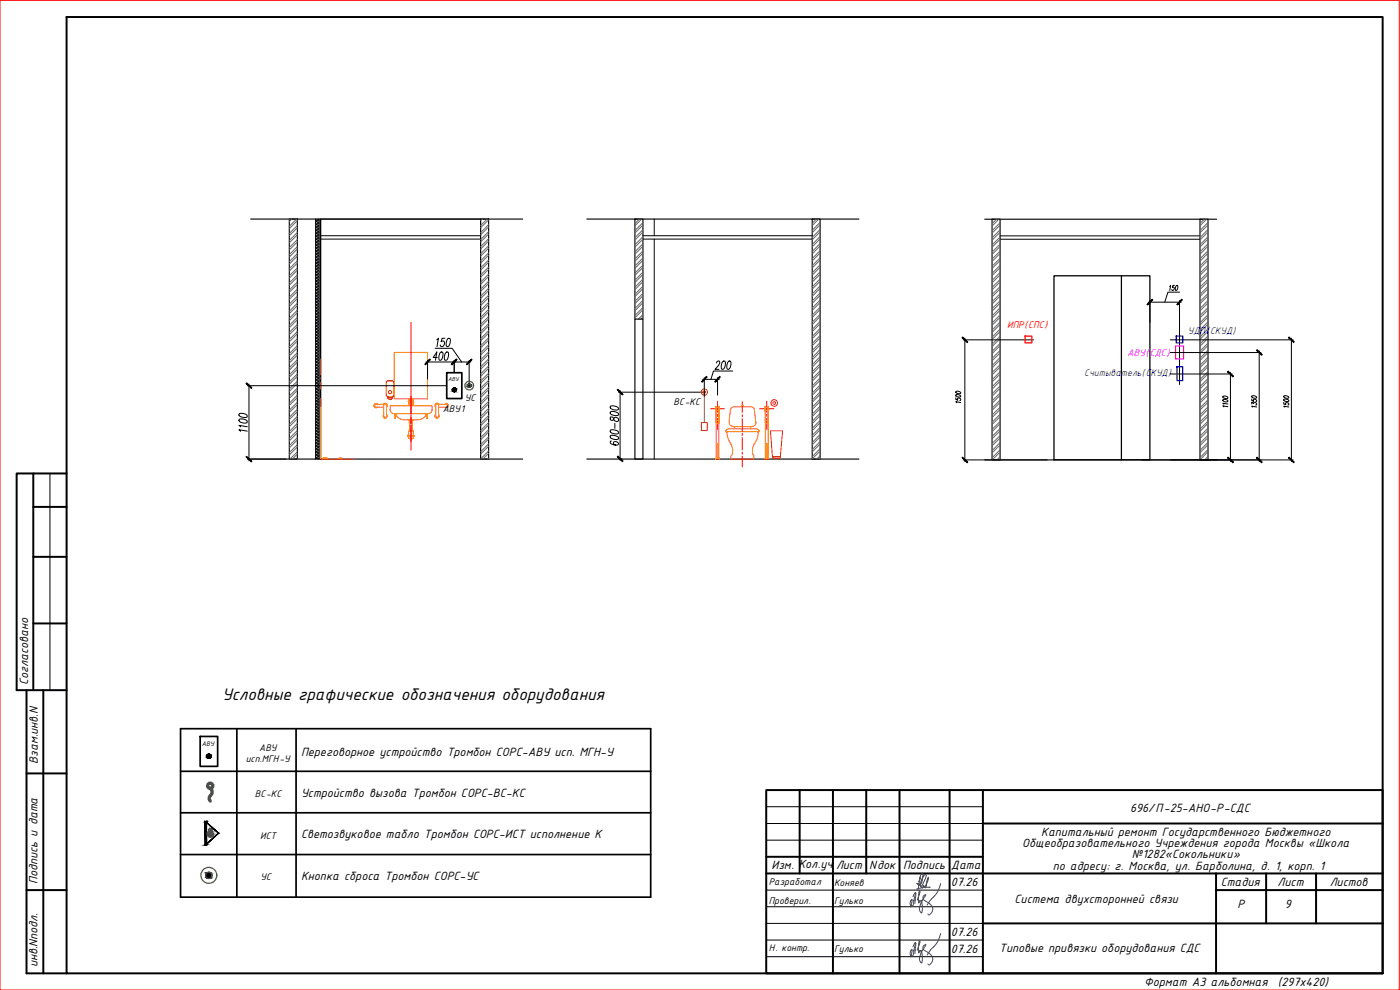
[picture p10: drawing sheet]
<svg xmlns="http://www.w3.org/2000/svg" width="420mm" height="297mm" viewBox="0 0 420 297" stroke-linecap="round" stroke-linejoin="round" font-family="sans-serif">
<defs><g id="words">
<text font-size="5.4" x="66.6" y="210">Условные графические обозначения оборудования</text>
<g font-size="3.9">
<text x="8.5" y="205.5" transform="rotate(-90 8.5 205.5)">Согласовано</text>
<text x="90.3" y="227">Переговорное устройство Тромбон СОРС-АВУ исп. МГН-У</text>
<text x="11.3" y="229.1" transform="rotate(-90 11.3 229.1)">Взам.инв.N</text>
<text x="90.3" y="239.2">Устройство вызова Тромбон СОРС-ВС-КС</text>
<text x="339.2" y="243.5">696/П-25-АНО-Р-СДС</text>
<text x="90.3" y="251.6">Светозвуковое табло Тромбон СОРС-ИСТ исполнение К</text>
<text x="312.5" y="250.9">Капитальный ремонт Государственного Бюджетного</text>
<text x="306.8" y="254.2">Общеобразовательного Учреждения города Москвы «Школа</text>
<text x="339.7" y="257.5">№1282«Сокольники»</text>
<text x="231.5" y="260.8">Изм. Кол.уч</text>
<text x="250.9" y="260.8">Лист</text>
<text x="260.8" y="260.8">Nдок</text>
<text x="271" y="260.8">Подпись</text>
<text x="285.5" y="260.6">Дата</text>
<text x="315.9" y="260.9">по адресу: г. Москва, ул. Барболина, д. 1, корп. 1</text>
<text x="11.3" y="265.2" transform="rotate(-90 11.3 265.2)">Подпись и дата</text>
<text x="90.3" y="264.1">Кнопка сброса Тромбон СОРС-УС</text>
<text x="285.4" y="265.9">07.26</text>
<text x="366.4" y="265.8">Стадия</text>
<text x="383.4" y="265.8">Лист</text>
<text x="399.1" y="265.8">Листов</text>
<text x="304.5" y="270.8">Система двухсторонней связи</text>
<text x="371.4" y="272.5">Р</text>
<text x="385.6" y="272.5">9</text>
<text x="285.4" y="280.9">07.26</text>
<text x="285.4" y="285.9">07.26</text>
<text x="299.8" y="285.7">Типовые привязки оборудования СДС</text>
<text x="11.3" y="290.2" transform="rotate(-90 11.3 290.2)">инв.Nподл.</text>
<text x="343.4" y="295.8">Формат А3 альбомная</text>
<text x="383.5" y="295.8">(297х420)</text>
</g>
<text font-size="3.1" fill="#f00" x="302.3" y="98.4">ИПР(СПС)</text>
<g font-size="3.1" fill="#00f">
<text x="356.5" y="100.1">УДП(</text>
<text x="363.2" y="100.1">СКУД)</text>
<text x="325.4" y="112.9">Считыватель(СКУД)</text>
</g>
<g font-size="3.1" fill="#f0f">
<text x="338.4" y="107">АВУ(</text>
<text x="345.1" y="107">СДС)</text>
</g>
<g font-size="3.1">
<text x="132.9" y="123.5">АВУ1</text>
<text x="139.5" y="120.2">УС</text>
<text x="202.1" y="121.4">ВС-КС</text>
<text x="77.8" y="225.3">АВУ</text>
<text x="73.7" y="228.6">исп.МГН-У</text>
<text x="76.5" y="239.3">ВС-КС</text>
<text x="78.1" y="251.7">ИСТ</text>
<text x="78.2" y="264.1">УС</text>
<text x="230.7" y="265.4">Разработал</text>
<text x="250.3" y="265.8">Коняев</text>
<text x="230.7" y="271.2">Проверил.</text>
<text x="250.3" y="271.3">Гулько</text>
<text x="230.7" y="285.4">Н. контр.</text>
<text x="250.3" y="285.6">Гулько</text>
</g>
<text font-size="2.2" x="60.6" y="223.8">АВУ</text>
<text font-size="1.9" x="134.5" y="114.2">АВУ</text>
</g></defs>
<g fill="none" stroke="#000" stroke-width=".3">
<path d="M94.7 66.1l1.1 1M94.7 67l1.1 1M94.7 67.9l1.1 1M94.7 68.8l1.1 1M94.7 69.7l1.1 1M94.7 70.6l1.1 1M94.7 71.5l1.1 1M94.7 72.4l1.1 .9M94.7 73.3l1.1 1M94.7 74.2l1.1 1M94.7 75.1l1.1 1M94.7 76l1.1 .9"/>
<path d="M94.7 76.9l1.1 1M94.7 77.8l1.1 1M94.7 78.6l1.1 1.1M94.7 79.6l1.1 .9M94.8 65.7l-.1 .1M95.3 65.7l.5 .5M95.7 65.7l-1 1M95.8 66.6l-1.1 1M95.8 67.5l-1.1 1M95.8 68.4l-1.1 1M95.8 69.3l-1.1 1M95.8 70.2l-1.1 1"/>
<path d="M95.8 71.1l-1.1 1M95.8 72l-1.1 1M95.8 72.9l-1.1 1M95.8 73.8l-1.1 .9M95.8 74.7l-1.1 1M95.8 75.6l-1.1 1M95.8 76.4l-1.1 1.1M95.8 77.4l-1.1 .9M95.8 78.3l-1.1 1M95.8 79.1l-1.1 1.1M94.7 80.5l1.1 .9M94.7 81.4l1.1 1"/>
<path d="M94.7 82.2l1.1 1.1M94.7 83.1l1.1 1M94.7 84.1l1.1 .9M94.7 84.9l1.1 1.1M94.7 85.8l1.1 1.1M94.7 86.7l1.1 1M94.7 87.7l1.1 .9M94.7 88.5l1.1 1M94.7 89.4l1.1 1.1M94.7 90.3l1.1 1M94.7 91.2l1.1 1M94.7 92.1l1.1 1"/>
<path d="M94.7 93l1.1 1.1M94.7 93.9l1.1 1M94.7 94.8l1.1 1M94.7 95.7l1.1 1M94.7 96.6l1.1 1M94.7 97.5l1.1 1M94.7 98.4l1.1 1M94.7 99.3l1.1 1M95.8 80l-1.1 1.1M95.8 81l-1.1 .9M95.8 81.9l-1.1 .9M95.8 82.7l-1.1 1.1"/>
<path d="M95.8 83.6l-1.1 1.1M95.8 84.5l-1.1 1M95.8 85.5l-1.1 .9M95.8 86.3l-1.1 1M95.8 87.2l-1.1 1.1M95.8 88.1l-1.1 1M95.8 89.1l-1.1 .9M95.8 89.9l-1.1 1M95.8 90.8l-1.1 1M95.8 91.7l-1.1 1M95.8 92.6l-1.1 1M95.8 93.5l-1.1 1"/>
<path d="M95.8 94.4l-1.1 1M95.8 95.3l-1.1 1M95.8 96.2l-1.1 1M95.8 97.1l-1.1 1M95.8 98l-1.1 1M95.8 98.9l-1.1 1M95.8 99.8l-1.1 1M94.7 100.2l1.1 1M94.7 101.1l1.1 1M94.7 102l1.1 1M94.7 102.9l1.1 1M94.7 103.8l1.1 1"/>
<path d="M94.7 104.7l1.1 1M94.7 105.6l1.1 1M94.7 106.5l1.1 1M94.7 107.4l1.1 1M94.7 108.3l1.1 1M94.7 109.2l1.1 1M94.7 110.1l1.1 1M94.7 111l1.1 1M94.7 111.9l1.1 1M94.7 112.8l1.1 1M94.7 113.7l1.1 1M94.7 114.6l1.1 1"/>
<path d="M94.7 115.5l1.1 1M94.7 116.4l1.1 1M94.7 117.3l1.1 1M94.7 118.2l1.1 1M94.7 119.1l1.1 1M94.7 120l1.1 1M95.8 100.7l-1.1 1M95.8 101.6l-1.1 1M95.8 102.5l-1.1 1M95.8 103.4l-1.1 1M95.8 104.3l-1.1 1M95.8 105.2l-1.1 1"/>
<path d="M95.8 106.1l-1.1 1M95.8 107l-1.1 1M95.8 107.9l-1.1 1M95.8 108.8l-1.1 1M95.8 109.7l-1.1 1M95.8 110.6l-1.1 1M95.8 111.5l-1.1 1M95.8 112.4l-1.1 1M95.8 113.3l-1.1 1M95.8 114.2l-1.1 1M95.8 115.1l-1.1 1M95.8 116l-1.1 1"/>
<path d="M95.8 116.9l-1.1 1M95.8 117.8l-1.1 1M95.8 118.7l-1.1 1M95.8 119.6l-1.1 1M94.7 120.9l1.1 1M94.7 121.8l1.1 1M94.7 122.7l1.1 1M94.7 123.6l1.1 1M94.7 124.5l1.1 1M94.7 125.4l1.1 1M94.7 126.3l1.1 1M94.7 127.2l1.1 1"/>
<path d="M94.7 128l1.1 1.1M94.7 129l1.1 .9M94.7 129.9l1.1 .9M94.7 130.8l1.1 1M94.7 131.6l1.1 1.1M94.7 132.6l1.1 .9M94.7 133.5l1.1 .9M94.7 134.4l1.1 1M94.7 135.2l1.1 1.1M94.7 136.1l1.1 1M94.7 137.1l.8 .6M95.8 120.5l-1.1 1"/>
<path d="M95.8 121.4l-1.1 1M95.8 122.3l-1.1 1M95.8 123.2l-1.1 .9M95.8 124.1l-1.1 1M95.8 125l-1.1 1M95.8 125.8l-1.1 1.1M95.8 126.8l-1.1 .9M95.8 127.7l-1.1 1M95.8 128.6l-1.1 1M95.8 129.4l-1.1 1.1M95.8 130.4l-1.1 .9M95.8 131.3l-1.1 .9"/>
<path d="M95.8 132.2l-1.1 1M95.8 133l-1.1 1.1M95.8 133.9l-1.1 1M95.8 134.9l-1.1 .9M95.8 135.7l-1.1 1.1M95.8 136.6l-1.1 1.1M95.8 137.5l-.3 .2"/>
</g>
<!-- layer: 0 -->
<g fill="none" stroke="#000" stroke-width=".34">
<path d="M75.2 65.7h81.6M86.8 65.7h2.4v72h-2.4zM144.2 65.7h2.4v72h-2.4zM176.1 65.7h81.7M190.5 65.7h2.5v72h-2.5zM243.8 65.7h2.3v72h-2.3zM295.5 65.8h69.6M297.7 65.8h2.4v72.2h-2.4zM360.1 65.8h2.4v72.2h-2.4zM190.5 95.7h2.5M75.2 137.7h81.6M176.1 137.7h81.7"/>
<path d="M295.5 138h69.6"/>
</g>
<path d="M96.2 70.7h48M96.2 71.7h48M193 70.7h50.8M193 71.7h50.8M196.3 65.7v5M196.3 71.7v66M300.1 70.8h59.9M300.1 71.8h60M96.2 137.7v-72h48v72" fill="none" stroke="#000" stroke-width=".3"/>
<path d="M94.7 65.7v72M95.8 65.7v72M96.2 65.7v72" fill="none" stroke="#000" stroke-width=".34"/>
<g fill="none" stroke="#636466" stroke-width=".3">
<path d="M86.9 65.7l-.1 .1M87.6 65.7l-.8 .8M89 65.7l-2.2 2.2M89.2 67.6l-2.4 2.4M89.2 69.8l-2.4 2.4M89.2 71.9l-2.4 2.4M89.2 74l-2.4 2.4M89.2 76.1l-2.4 2.4M89.2 78.2l-2.4 2.4M89.2 66.2l-2.4 2.4M89.2 68.4l-2.4 2.3M89.2 70.5l-2.4 2.3"/>
<path d="M89.2 72.6l-2.4 2.4M89.2 74.7l-2.4 2.4M89.2 76.8l-2.4 2.4M89.2 78.9l-2.4 2.5M144.8 65.7l-.6 .5M146.2 65.7l-2 2M146.6 67.4l-2.4 2.4M146.6 69.5l-2.4 2.4M146.6 71.6l-2.4 2.4M146.6 73.7l-2.4 2.4M146.6 75.8l-2.4 2.5M146.6 78l-2.4 2.4"/>
<path d="M146.6 66l-2.4 2.4M146.6 68.1l-2.4 2.4M146.6 70.2l-2.4 2.4M146.6 72.3l-2.4 2.4M146.6 74.5l-2.4 2.4M146.6 76.6l-2.4 2.4M146.6 78.7l-2.4 2.4M191.9 65.7l-1.4 1.4M192.6 65.7l-2.1 2.1M193 66.8l-2.5 2.4M193 68.9l-2.5 2.4M193 71l-2.5 2.4"/>
<path d="M193 73.1l-2.5 2.5M193 75.3l-2.5 2.4M193 77.4l-2.5 2.4M193 79.5l-2.5 2.4M193 67.5l-2.5 2.4M193 69.6l-2.5 2.4M193 71.7l-2.5 2.5M193 73.9l-2.5 2.4M193 76l-2.5 2.4M193 78.1l-2.5 2.4M245 65.7l-1.2 1.3M245.7 65.7l-1.9 2"/>
<path d="M246.1 66.7l-2.3 2.4M246.1 68.8l-2.3 2.4M246.1 70.9l-2.3 2.4M246.1 73.1l-2.3 2.4M246.1 75.2l-2.3 2.4M246.1 77.3l-2.3 2.4M246.1 79.4l-2.3 2.5M246.1 67.4l-2.3 2.4M246.1 69.5l-2.3 2.5M246.1 71.7l-2.3 2.4M246.1 73.8l-2.3 2.4M246.1 75.9l-2.3 2.4"/>
<path d="M246.1 78l-2.3 2.4M299 65.8l-1.3 1.3M299.8 65.8l-2.1 2M300.1 66.8l-2.4 2.4M300.1 68.9l-2.4 2.5M300.1 71.1l-2.4 2.4M300.1 73.2l-2.4 2.4M300.1 75.3l-2.4 2.5M300.1 77.5l-2.4 2.4M300.1 79.6l-2.4 2.4M300.1 67.5l-2.4 2.5M300.1 69.7l-2.4 2.4"/>
<path d="M300.1 71.8l-2.4 2.4M300.1 73.9l-2.4 2.5M300.1 76.1l-2.4 2.4M300.1 78.2l-2.4 2.4M361.4 65.8l-1.3 1.2M362.1 65.8l-2 2M362.5 71l-2.4 2.4M362.5 73.1l-2.4 2.5M362.5 66.7l-2.4 2.5M362.5 68.9l-2.4 2.4M362.5 75.3l-2.4 2.4M362.5 77.4l-2.4 2.4"/>
<path d="M362.5 79.5l-2.4 2.4M362.5 67.5l-2.4 2.4M362.5 69.6l-2.4 2.4M362.5 71.7l-2.4 2.4M362.5 73.9l-2.4 2.4M362.5 76l-2.4 2.4M362.5 78.1l-2.4 2.4M89.2 80.4l-2.4 2.3M89.2 82.5l-2.4 2.4M89.2 84.6l-2.4 2.4M89.2 86.7l-2.4 2.4M89.2 88.8l-2.4 2.5"/>
<path d="M89.2 91l-2.4 2.4M89.2 93.1l-2.4 2.4M89.2 95.2l-2.4 2.4M89.2 97.4l-2.4 2.3M89.2 99.5l-2.4 2.3M89.2 81.1l-2.4 2.4M89.2 83.2l-2.4 2.4M89.2 85.3l-2.4 2.4M89.2 87.4l-2.4 2.4M89.2 89.6l-2.4 2.4M89.2 91.7l-2.4 2.4M89.2 93.8l-2.4 2.4"/>
<path d="M89.2 95.9l-2.4 2.4M89.2 98l-2.4 2.4M146.6 80.1l-2.4 2.4M146.6 82.2l-2.4 2.5M146.6 84.4l-2.4 2.4M146.6 86.5l-2.4 2.4M146.6 88.6l-2.4 2.4M146.6 90.7l-2.4 2.4M146.6 92.8l-2.4 2.4M146.6 95l-2.4 2.4M146.6 97.1l-2.4 2.4M146.6 99.2l-2.4 2.4"/>
<path d="M146.6 80.8l-2.4 2.4M146.6 83l-2.4 2.3M146.6 85.1l-2.4 2.3M146.6 87.2l-2.4 2.4M146.6 89.3l-2.4 2.4M146.6 91.4l-2.4 2.4M146.6 93.5l-2.4 2.5M146.6 95.7l-2.4 2.4M146.6 97.8l-2.4 2.4M146.6 99.9l-2.4 2.4M193 81.6l-2.5 2.5M193 83.8l-2.5 2.4"/>
<path d="M193 85.9l-2.5 2.4M193 88l-2.5 2.4M193 90.1l-2.5 2.4M193 92.3l-2.5 2.3M193 94.4l-1.4 1.3M193 80.2l-2.5 2.4M193 82.4l-2.5 2.3M193 84.5l-2.5 2.4M193 86.6l-2.5 2.4M193 88.7l-2.5 2.4M193 90.8l-2.5 2.4M193 92.9l-2.5 2.5"/>
<path d="M193 95.1l-.7 .6M246.1 81.6l-2.3 2.4M246.1 83.7l-2.3 2.4M246.1 85.8l-2.3 2.4M246.1 87.9l-2.3 2.4M246.1 90l-2.3 2.4M246.1 92.2l-2.3 2.4M246.1 94.3l-2.3 2.4M246.1 96.4l-2.3 2.4M246.1 98.5l-2.3 2.5M246.1 80.2l-2.3 2.3M246.1 82.3l-2.3 2.4"/>
<path d="M246.1 84.4l-2.3 2.4M246.1 86.5l-2.3 2.4M246.1 88.6l-2.3 2.4M246.1 90.7l-2.3 2.5M246.1 92.9l-2.3 2.4M246.1 95l-2.3 2.4M246.1 97.1l-2.3 2.4M246.1 99.3l-2.3 2.3M300.1 81.7l-2.4 2.4M300.1 83.8l-2.4 2.5M300.1 86l-2.4 2.4M300.1 88.1l-2.4 2.4"/>
<path d="M300.1 90.2l-2.4 2.5M300.1 92.4l-2.4 2.4M300.1 94.5l-2.4 2.4M300.1 96.6l-2.4 2.4M300.1 98.7l-2.4 2.5M300.1 80.3l-2.4 2.4M300.1 82.5l-2.4 2.4M300.1 84.6l-2.4 2.4M300.1 86.7l-2.4 2.4M300.1 88.8l-2.4 2.4M300.1 91l-2.4 2.4M300.1 93.1l-2.4 2.4"/>
<path d="M300.1 95.2l-2.4 2.4M300.1 97.4l-2.4 2.4M300.1 99.5l-2.4 2.4M362.5 81.6l-2.4 2.5M362.5 83.8l-2.4 2.4M362.5 85.9l-2.4 2.4M362.5 88l-2.4 2.5M362.5 90.2l-2.4 2.4M362.5 92.3l-2.4 2.4M362.5 94.4l-2.4 2.4M362.5 96.5l-2.4 2.5M362.5 98.7l-2.4 2.4"/>
<path d="M362.5 80.2l-2.4 2.4M362.5 82.4l-2.4 2.4M362.5 84.5l-2.4 2.4M362.5 86.6l-2.4 2.4M362.5 88.8l-2.4 2.3M362.5 90.9l-2.4 2.4M362.5 93l-2.4 2.4M362.5 95.1l-2.4 2.4M362.5 97.3l-2.4 2.4M362.5 99.4l-2.4 2.4M89.2 101.6l-2.4 2.4M89.2 103.7l-2.4 2.4"/>
<path d="M89.2 105.8l-2.4 2.4M89.2 107.9l-2.4 2.4M89.2 110.1l-2.4 2.4M89.2 112.2l-2.4 2.4M89.2 114.3l-2.4 2.4M89.2 116.4l-2.4 2.4M89.2 118.6l-2.4 2.4M89.2 100.1l-2.4 2.5M89.2 102.3l-2.4 2.4M89.2 104.4l-2.4 2.4M89.2 106.5l-2.4 2.5M89.2 108.7l-2.4 2.4"/>
<path d="M89.2 110.8l-2.4 2.4M89.2 112.9l-2.4 2.4M89.2 115l-2.4 2.4M89.2 117.1l-2.4 2.4M89.2 119.3l-2.4 2.4M146.6 101.3l-2.4 2.4M146.6 103.4l-2.4 2.5M146.6 105.6l-2.4 2.4M146.6 107.7l-2.4 2.4M146.6 109.8l-2.4 2.4M146.6 112l-2.4 2.3M146.6 114.1l-2.4 2.3"/>
<path d="M146.6 116.2l-2.4 2.4M146.6 118.3l-2.4 2.4M146.6 102.1l-2.4 2.3M146.6 104.2l-2.4 2.4M146.6 106.3l-2.4 2.4M146.6 108.4l-2.4 2.4M146.6 110.5l-2.4 2.4M146.6 112.6l-2.4 2.4M146.6 114.8l-2.4 2.4M146.6 116.9l-2.4 2.4M146.6 119l-2.4 2.4M246.1 100.7l-2.3 2.4"/>
<path d="M246.1 102.8l-2.3 2.4M246.1 104.9l-2.3 2.4M246.1 107l-2.3 2.4M246.1 109.2l-2.3 2.3M246.1 111.3l-2.3 2.4M246.1 113.4l-2.3 2.4M246.1 115.5l-2.3 2.4M246.1 117.6l-2.3 2.4M246.1 119.7l-2.3 2.5M246.1 101.4l-2.3 2.3M246.1 103.5l-2.3 2.4M246.1 105.6l-2.3 2.4"/>
<path d="M246.1 107.7l-2.3 2.4M246.1 109.8l-2.3 2.5M246.1 112l-2.3 2.4M246.1 114.1l-2.3 2.4M246.1 116.2l-2.3 2.4M246.1 118.3l-2.3 2.4M300.1 100.9l-2.4 2.4M300.1 103l-2.4 2.4M300.1 105.1l-2.4 2.5M300.1 107.3l-2.4 2.4M300.1 109.4l-2.4 2.4M300.1 111.5l-2.4 2.4"/>
<path d="M300.1 113.7l-2.4 2.4M300.1 115.8l-2.4 2.4M300.1 117.9l-2.4 2.4M300.1 101.6l-2.4 2.4M300.1 103.7l-2.4 2.4M300.1 105.9l-2.4 2.4M300.1 108l-2.4 2.4M300.1 110.1l-2.4 2.4M300.1 112.3l-2.4 2.3M300.1 114.4l-2.4 2.4M300.1 116.5l-2.4 2.4M300.1 118.6l-2.4 2.4"/>
<path d="M362.5 100.8l-2.4 2.4M362.5 102.9l-2.4 2.5M362.5 105.1l-2.4 2.4M362.5 107.2l-2.4 2.4M362.5 109.3l-2.4 2.4M362.5 111.4l-2.4 2.5M362.5 113.6l-2.4 2.4M362.5 115.7l-2.4 2.4M362.5 117.8l-2.4 2.4M362.5 120l-2.4 2.4M362.5 101.5l-2.4 2.4M362.5 103.6l-2.4 2.4"/>
<path d="M362.5 105.8l-2.4 2.4M362.5 107.9l-2.4 2.4M362.5 110l-2.4 2.4M362.5 112.2l-2.4 2.3M362.5 114.3l-2.4 2.4M362.5 116.4l-2.4 2.4M362.5 118.5l-2.4 2.4M89.2 120.7l-2.4 2.4M89.2 122.8l-2.4 2.4M89.2 124.9l-2.4 2.4M89.2 127l-2.4 2.4M89.2 129.1l-2.4 2.5"/>
<path d="M89.2 131.3l-2.4 2.4M89.2 133.4l-2.4 2.4M89.2 135.5l-2.2 2.2M89.2 137.7h.1M89.2 121.4l-2.4 2.4M89.2 123.5l-2.4 2.4M89.2 125.6l-2.4 2.4M89.2 127.7l-2.4 2.5M89.2 129.9l-2.4 2.4M89.2 132l-2.4 2.4M89.2 134.1l-2.4 2.4M89.2 136.3l-1.5 1.4"/>
<path d="M146.6 120.4l-2.4 2.4M146.6 122.5l-2.4 2.5M146.6 124.7l-2.4 2.4M146.6 126.8l-2.4 2.4M146.6 128.9l-2.4 2.4M146.6 131l-2.4 2.4M146.6 133.2l-2.4 2.4M146.6 135.3l-2.4 2.4M146.6 137.4l-.3 .3M146.6 121.1l-2.4 2.4M146.6 123.3l-2.4 2.4M146.6 125.4l-2.4 2.4"/>
<path d="M146.6 127.5l-2.4 2.4M146.6 129.6l-2.4 2.4M146.6 131.7l-2.4 2.4M146.6 133.9l-2.4 2.4M146.6 136l-1.7 1.7M246.1 121.9l-2.3 2.4M246.1 124l-2.3 2.4M246.1 126.1l-2.3 2.4M246.1 128.3l-2.3 2.3M246.1 130.4l-2.3 2.3M246.1 132.5l-2.3 2.4M246.1 134.6l-2.3 2.4"/>
<path d="M246.1 136.7l-1 1M246.1 120.5l-2.3 2.4M246.1 122.6l-2.3 2.4M246.1 124.7l-2.3 2.4M246.1 126.8l-2.3 2.4M246.1 128.9l-2.3 2.4M246.1 131l-2.3 2.5M246.1 133.2l-2.3 2.4M246.1 135.3l-2.3 2.4M246.1 137.4l-.3 .3M300.1 120l-2.4 2.5M300.1 122.2l-2.4 2.4"/>
<path d="M300.1 124.3l-2.4 2.4M300.1 126.4l-2.4 2.4M300.1 128.6l-2.4 2.4M300.1 130.7l-2.4 2.4M300.1 132.8l-2.4 2.4M300.1 134.9l-2.4 2.5M300.1 137.1l-.9 .9M300.1 120.8l-2.4 2.3M300.1 122.9l-2.4 2.4M300.1 125l-2.4 2.4M300.1 127.1l-2.4 2.4M300.1 129.3l-2.4 2.4"/>
<path d="M300.1 131.4l-2.4 2.4M300.1 133.5l-2.4 2.4M300.1 135.6l-2.3 2.4M300.1 137.8l-.2 .2M362.5 122.1l-2.4 2.4M362.5 124.2l-2.4 2.4M362.5 126.4l-2.4 2.4M362.5 128.5l-2.4 2.4M362.5 130.6l-2.4 2.4M362.5 132.7l-2.4 2.4M362.5 134.9l-2.4 2.4M362.5 137l-1 1"/>
<path d="M362.5 120.7l-2.4 2.3M362.5 122.8l-2.4 2.4M362.5 124.9l-2.4 2.4M362.5 127l-2.4 2.4M362.5 129.2l-2.4 2.4M362.5 131.3l-2.4 2.4M362.5 133.4l-2.4 2.4M362.5 135.5l-2.4 2.5M362.5 137.7l-.3 .3"/>
</g>
<g fill="none" stroke="#dd3700" stroke-width=".3">
<path d="M96.2 116.7v-2v2M96.2 107.7v4.8M96.2 113.4v.3M96.2 119.7v2M116.3 114.3l-.4 .4 .1 4M116.4 119.2h1.3v.3l-.2 .2h-.9l-.2-.1zM116.5 114.2l-.2 .1M116.5 114.2h1.1M116.6 119.7h.9M117.6 114.2l.6 .5v3.9M118.2 118.5l-.5 .7h-1.3l-.4-.5M144.2 113.4v.3"/>
<path d="M210.5 126.8h1.8v2.4h-1.8zM231.8 137.1l-.6-7.8h3.7l-.7 7.8M231.9 137l.1 .4 .5 .2M232.5 137.7h1.2M234.2 137.1h-2.4h2.4M234.2 137l-.5 .6"/>
<circle cx="117.1" cy="117.7" r=".49"/>
<circle cx="211.4" cy="117.7" r=".95"/>
<circle cx="211.4" cy="117.7" r=".36"/>
<circle cx="232.3" cy="120.9" r=".99"/>
<circle cx="232.3" cy="120.9" r=".4"/>
</g>
<g fill="none" stroke="#ff7f00" stroke-width=".3">
<path d="M118.3 105.7h10v14h-10zM96.2 121.1v16.6h9.8M97 137.4h1.2v.2h-1.2zM97.2 137.4h.8M101.7 137.4h.9v.2h-.9zM112.9 121.3h2.7M112.9 121.3l-.4 .2 .2 .6 2.4 .1M113.3 121.3a.66 .66 0 0 0-.9-.1 .66 .66 0 0 0 0 1 .66 .66 0 0 0 .9 0M115 121.3a.66 .66 0 0 1 1-.2 .66 .66 0 0 1 0 1M115.1 124.8l.5 .4 .4-.4M116 121.7v3.1M116 124.4a.66 .66 0 0 1 .1 .9 .66 .66 0 0 1-1 0 .66 .66 0 0 1 .1-.9"/>
<path d="M116 121.7l-.4-.4-.5 .4v3.1M117.1 123.1v-1.4h12.6v1.4M117.1 123l.5 .9 .7 .2M118.8 124.1h-.2l-.1 1.5-.1-1.5h-.2h10.3h-.3l-.1 1.5v-1.5h-.2M118.9 124.1a2.15 2.15 0 0 0 2.2 1.8M121.1 126h4.4M122.5 130.9l.1 .1M122.5 130.7l.8 .1h-.8l.1 .2M122.5 130.5h.1M122.6 131l.2 .5M122.6 129.4l-.1 1.2h.8l-.8 .1h.8h-.9v.3M122.6 120.3v1.4"/>
<path d="M122.7 131.6h.6h-.6M122.8 131.5l.2 .1M122.8 126.1h.5h-.7h.7l-.7-.1h1.5l-.8 .1h.8h-.8h.6M122.8 129.3l.5-.1-.6 .2M122.8 126.3h.5h-.5l.5 .2-.4 .1M122.8 126.6v.3M122.8 128.9v.3M122.9 126v.2M122.9 126.9h.8v1.9h-.8zM122.9 128.8h.9M122.9 128.9h.1M122.9 126.6h.1"/>
<path d="M123 131.7h.7M123.3 130.8h.9h-.9M123.3 130.8h-.8h.8M123.7 120.3v1.4v-.7M123.8 120.9a.74 .74 0 0 0 .1-1.1 .74 .74 0 0 0-1.1 0 .74 .74 0 0 0 .2 1.1M123.8 120.2l-.2-.3-.6 .1v1.7v-.7M123.8 128.9v.3h-.5l.4 .1h-.4l.8 .1M123.8 126.3h-.5h.5l-.5 .2 .5 .1M123.8 126.6v.3h-.9M123.9 126v.2M123.9 131.6h-.6h.6M124 131.5l-.3 .1"/>
<path d="M124 129.4l.1 1.1M124.1 120.3v1.4M124.2 131l-.2 .5M124.2 130.5l-.9 .1 .9 .1h-.9h.9l.2 .2M124.2 130.7l-.9 .1h.9v.2M127.7 124.1a1.78 1.78 0 0 1-1.6 1.8h-.6M129.7 123l-.5 .9-.7 .2M130.7 124.4a.66 .66 0 0 0 0 .9 .66 .66 0 0 0 .9 0 .66 .66 0 0 0 0-.9M130.8 124.8l.4 .4 .5-.4M131.2 121.3h2.7M131.6 121.7v3.1M131.7 121.7l-.5-.4-.4 .4v3.1"/>
<path d="M131.7 121.3a.66 .66 0 0 0-1-.2 .66 .66 0 0 0 0 1M133.4 121.3a.66 .66 0 0 1 1-.1 .66 .66 0 0 1 0 1 .66 .66 0 0 1-1 0M133.9 121.3l.3 .2-.1 .6-2.5 .1M214.8 122.5v.4zM214.8 137.5h1.1v.2h-1.1zM214.8 121.9l.1 1.6zM214.9 122.7v14.8M215.2 133.1h.3v.2v4.2h-.4zM215.8 121.9v1.6v-1.6M215.8 122.5h.1v.4h-.1zM215.8 122.7v14.8M217.8 129.5h10"/>
<path d="M218 129.5v.4M218.1 129.5l.4 2.2 .9 1.5M218.8 128.7h7.9M218.8 128.6a1.16 1.16 0 0 0-1.1 .9M218.9 126.7a1.31 1.31 0 0 0 1.3 1.3l.2 .6M219.2 123l-.4 3.7M219.3 133.2l.5 1.4v1.5M219.4 136.7v1h6.8v-1M219.9 128h5.8M219.9 136l-.4 .6M220.2 122.1h5.1M220.3 122a1.08 1.08 0 0 0-1.1 .9"/>
<path d="M223.2 122l-.4-.4-.4 .4M225.4 122a1.08 1.08 0 0 1 1 .9M225.8 136l.4 .6M226.4 123l.4 3.7M226.8 128.6a1.16 1.16 0 0 1 1.1 .9M226.8 126.7a1.32 1.32 0 0 1-1.3 1.3l-.2 .6M227.5 129.5v.4M227.6 129.5a6.9 6.9 0 0 1-1.5 4.1l-.3 1.5 .1 1M229.5 122.5l.1 .4zM229.5 137.5h1.2v.2h-1.2zM229.6 121.9l.1 1.6zM229.7 122.7v14.8"/>
<path d="M230.3 133.3l-.2-.2-.1 .2v4.2h.3v-4.2M230.5 121.9l.1 1.6zM230.5 122.7v14.8M230.6 122.5l.1 .4z"/>
<circle cx="123.4" cy="120.2" r=".49"/>
</g>
<g fill="#ff7f00" stroke="#ff7f00" stroke-width=".3">
<path d="M123.1 120.6h.5z"/>
<path d="M123.3 119.9h.2zM123.2 119.9h.3zM123.2 119.9h.4zM123.1 119.9h.5zM123.1 119.9l.5 .1zM123.1 119.9l.5 .1zM123.1 120h.6zM123 120h.7zM123 120h.7zM123 120h.7zM123 120l.7 .1zM123 120l.7 .1zM122.9 120.1l.8 .1zM122.9 120.1l.8 .1zM122.9 120.2l.8 .1zM122.9 120.2l.8 .1zM122.9 120.3l.8 .1zM122.9 120.3l.8 .1zM122.9 120.4l.8 .1zM122.9 120.4l.8 .1zM122.9 120.5l.8 .1zM122.9 120.5l.8 .1z"/>
<path d="M123 120.6h.7zM123 120.6h.7z"/>
<path d="M123 120.6h.7zM123 120.6h.6zM123.1 120.6h.5z"/>
<path d="M123.1 120.6h.5zM123.1 120.6l.4 .1zM123.2 120.7h.3zM123.2 120.7h.2z"/>
</g>
<g fill="none" stroke="#f00" stroke-width=".3">
<path d="M123.4 118.9v5M123.4 125.1v1.3M123.4 127.7v4.9M213.2 122.7h4.3M215.3 120.4v3.3M215.3 124.3v.7M215.3 125.5v3.3M222.8 120.6v3.2M222.8 124.4v.6M222.8 125.6v3.8M222.8 130v.7M222.8 131.3v3.7"/>
<path d="M222.8 135.7v.6M222.8 136.9v3.2M228 122.7h4.2M230.1 120.4v3.3M230.1 124.3v.7M230.1 125.5v3.3"/>
</g>
<!-- layer: 0 -->
<path d="M123.4 96.7v38.4" fill="none" stroke="#f00" stroke-width=".3"/>
<g fill="none" stroke="#ff7f00" stroke-width=".3">
<circle cx="215.4" cy="126.7" r=".44"/>
<circle cx="215.4" cy="122.6" r=".44"/>
<circle cx="230.1" cy="126.7" r=".44"/>
<circle cx="230.1" cy="122.6" r=".44"/>
</g>
<g fill="none" stroke="#000" stroke-width=".3">
<path d="M344.6 90.7h9.9M345.1 90.2v6.6M351 85.9l.3-.3-.2 1.6M352.5 85.6h-.5l-.2 .7 .2-.2a.45 .45 0 0 1 .4 .7 .45 .45 0 0 1-.7 .1M353 85.7l.2-.1a.82 .82 0 0 1 .3 .9 .82 .82 0 0 1-.7 .6zM354 87.7h-3.5l-1 3M354 90.2v25.2M74.2 115.7h60M74.7 115.2v23M127.8 108.6h13.5M128.3 108.1v5.6M130.6 104.5h5.1l2.9 4.1"/>
<path d="M131.1 102l.5-.5-.5 2.5M131.2 107.3h-1.2l1.1-1.7-.4 2.5M132.2 105.7l.4-.1a1.84 1.84 0 0 1-.4 2.5h-.2a2.06 2.06 0 0 1 .2-2.4zM133.5 101.5h-.8l-.3 1.1 .1-.2a.54 .54 0 0 1 .9 .3 .82 .82 0 0 1-.2 1 .82 .82 0 0 1-1 0l-.1-.2M133.9 105.7l.4-.1a1.08 1.08 0 0 1 .2 1.4l-.4 1-.4 .1a1.11 1.11 0 0 1-.3-1.4zM134.4 101.6l.4-.1a1.73 1.73 0 0 1-.6 2.5 1.49 1.49 0 0 1 0-2zM136.3 108.1v5.6M140.8 108.1v7.3M185.6 117.7h25.8M186.1 117.2v21M210.9 113.8h5M211.4 113.3v5.6"/>
<path d="M215 108.9l.5-.6 .4 .1 .1 .6-.4 .6-1 1.2h1.2M215.3 113.3v5.3M217 108.4l.4-.1a1.71 1.71 0 0 1-.6 2.5 1.11 1.11 0 0 1-.3-1.4zM218.6 108.4l.4-.1a1.11 1.11 0 0 1 .3 1.5l-.4 .9-.5 .1a2.06 2.06 0 0 1 .2-2.4zM219.9 111.3h-5.8l-.7 2.5M286.9 119.4v.5l.5 .1a.42 .42 0 0 1 .2-.5 .42 .42 0 0 1 .6 .2 .42 .42 0 0 1-.2 .5M286.9 118.4a.85 .85 0 0 1 1.3 .7 .83 .83 0 0 1-.8 .1 .83 .83 0 0 1-.5-.8zM286.9 117.5a.83 .83 0 0 1 .9-.2 .83 .83 0 0 1 .4 .8 .85 .85 0 0 1-1.3-.6zM289.1 102h21.1M289.6 101.5v37M351.1 112.2h18.7M351.2 105.8h27.2"/>
<path d="M351.2 102h36.9M367.1 119.9a.85 .85 0 0 1 1.3 .6 .83 .83 0 0 1-.9 .1 .83 .83 0 0 1-.4-.7zM367.1 118.9a.83 .83 0 0 1 .9-.1 .83 .83 0 0 1 .4 .7 .85 .85 0 0 1-1.3-.6zM369.3 111.7v26.8M375.7 119.7v.5l.6 .2-.2-.2a.45 .45 0 0 1 .7-.4 .45 .45 0 0 1 .1 .8M375.7 118.8a.85 .85 0 0 1 1.4 .6 .83 .83 0 0 1-.9 .1 .83 .83 0 0 1-.5-.7zM377.9 105.3v33.2M385.4 119.8a.83 .83 0 0 1 .8-.1 .83 .83 0 0 1 .5 .7 .83 .83 0 0 1-.9 .1 .83 .83 0 0 1-.4-.7zM385.4 118.8a.85 .85 0 0 1 1.3 .6 .83 .83 0 0 1-.9 .1 .83 .83 0 0 1-.4-.7zM387.6 101.5v37M71.8 125.8l1-.1a1.34 1.34 0 0 1 1.4 .9 1.11 1.11 0 0 1-1.4 .3l-1-.5zM71.8 124.1l1-.1a1.31 1.31 0 0 1 1.4 1 1.71 1.71 0 0 1-2.5-.6z"/>
<path d="M74.2 129.4l-2.5-.5 .5 .5M74.2 128l-2.5-.4 .5 .5M74.2 137.7h11.7M183.2 130.7h1.3l1 .4 .1 .5a1.84 1.84 0 0 1-2.5-.5zM183.2 129h1a1.31 1.31 0 0 1 1.4 .9 1.49 1.49 0 0 1-2 0l-.4-.2zM183.2 125.1v.9l.7 .1a.82 .82 0 0 1 1-.9 .82 .82 0 0 1 .6 1.2 1.17 1.17 0 0 1-1.6-1.1zM183.2 123.6l1.3-.1 1 .4 .1 .5a1.49 1.49 0 0 1-2 0l-.4-.2zM183.2 121.9l1-.1 .9 .2 .4 .3 .1 .4a1.88 1.88 0 0 1-2.5-.4zM183.5 132.3l-.3 .1-.1 .4a1.87 1.87 0 0 0 2.5 .4 .83 .83 0 0 0-.7-.7 .83 .83 0 0 0-.8 .5l.7 .5M184.5 127v1.5M186.2 137.7h.4M288.3 120.8l-1.4-.3 .2 .3"/>
<path d="M289.1 138h25.2M342.6 138h45.5M368.5 122l-1.5-.2 .3 .3M368.5 121.2l-1.5-.2 .3 .3M375.7 121.2v-.5l.5 .4a.42 .42 0 0 1 .7-.3 .42 .42 0 0 1 0 .7M377.1 122.1l-1.4-.2 .2 .3M385.3 120.7v.5l.6 .2a.41 .41 0 0 1 .1-.6 .41 .41 0 0 1 .5 .1l.3 .5-.3 .1M386.8 122.1l-1.5-.2 .3 .3"/>
</g>
<g fill="#000" stroke="#000" stroke-width=".3">
<path d="M345.8 89.8l-1.4 1.7 1.5-1.5zM345.8 89.8l-1.4 1.7-.1-.2z"/>
<path d="M354.7 89.8l-1.5 1.5 .2 .2zM354.7 89.8l.1 .2-1.4 1.5z"/>
<path d="M73.9 115l1.5 1.5 .2-.1zM73.9 115l.1-.1 1.6 1.5z"/>
<path d="M129 107.8l-1.4 1.6 1.6-1.5zM129 107.8l-1.4 1.6-.1-.2z"/>
<path d="M135.5 109.2l.1 .2 1.3-1.6zM136.9 107.8l.2 .1-1.5 1.5z"/>
<path d="M136.9 107.8l-1.3 1.6 1.5-1.5zM136.9 107.8l-1.3 1.6-.1-.2z"/>
<path d="M140 109.2l.1 .2 1.4-1.6zM141.5 107.8l.1 .1-1.5 1.5z"/>
<path d="M185.3 117l1.5 1.5 .1-.2zM185.3 117l.2-.2 1.4 1.5z"/>
<path d="M212 113l-1.3 1.6 1.5-1.5zM212 113l-1.3 1.6-.2-.1z"/>
<path d="M214.5 114.5l.2 .1 1.3-1.6zM216 113l.2 .1-1.5 1.5z"/>
<path d="M288.8 101.3l1.4 1.5 .2-.2zM288.9 101.1l1.5 1.5-1.6-1.3z"/>
<path d="M368.4 111.5l1.6 1.6 .1-.2zM368.4 111.5l.2-.1 1.5 1.5z"/>
<path d="M377.1 105.1l1.5 1.5 .2-.2zM377.1 105.1l.2-.2 1.5 1.5z"/>
<path d="M386.7 101.3l1.5 1.5 .2-.2zM386.7 101.3l.2-.2 1.5 1.5z"/>
<path d="M73.9 137.1l1.7 1.3-1.6-1.5zM73.9 137.1l1.7 1.3-.2 .2z"/>
<path d="M185.5 136.8l-.2 .2 1.6 1.3zM185.3 137l1.6 1.3-.1 .2z"/>
<path d="M288.8 137.3l1.6 1.4-1.5-1.5zM288.8 137.3l1.6 1.4-.2 .1z"/>
<path d="M368.4 137.3l1.7 1.4-1.5-1.5zM368.4 137.3l1.7 1.4-.1 .1z"/>
<path d="M377.1 137.3l1.7 1.4-1.5-1.5zM377.1 137.3l1.7 1.4-.2 .1z"/>
<path d="M386.7 137.3l1.7 1.4-1.5-1.5zM386.7 137.3l1.7 1.4-.2 .1z"/>
</g>
<!-- layer: 0 -->
<path d="M211.4 117.7v9.1" fill="none" stroke="#cd6928" stroke-width=".3"/>
<g fill="#000" stroke="#000" stroke-width=".3">
<path d="M136.2 117.5h.2zM136.2 117.5h.3z"/>
<path d="M136.3 116.4h.2zM136.2 116.4h.3z"/>
<path d="M136.2 116.4h.3zM136.1 116.4h.4z"/>
<path d="M136.1 116.4h.5zM136.1 116.4h.5z"/>
<path d="M136.1 117.5h.4zM136.1 117.5h.4z"/>
<path d="M136.1 116.4h.5zM136.1 116.4h.5z"/>
<path d="M136.1 117.5h.5zM136.1 117.5h.4z"/>
<path d="M136.1 116.4l.6 .1zM136.1 116.4l.6 .1z"/>
<path d="M136.1 117.5h.5zM136.1 117.5h.5z"/>
<path d="M136 117.4h.7zM136 117.4l.6 .1z"/>
<path d="M136 116.5h.7zM136 116.5h.7z"/>
<path d="M136 116.5l.8 .1zM136 116.5l.8 .1z"/>
<path d="M136 117.4h.7zM136 117.4h.7z"/>
<path d="M135.9 117.4h.8zM135.9 117.4h.8z"/>
<path d="M135.9 116.6h.9zM135.9 116.6h.9z"/>
<path d="M135.9 116.6l.9 .1zM135.9 116.6l.9 .1z"/>
<path d="M135.9 117.3h.9zM135.9 117.3l.8 .1z"/>
<path d="M135.8 116.7h1.1zM135.8 116.7h1.1z"/>
<path d="M135.8 117.3h1zM135.8 117.3h1z"/>
<path d="M135.8 116.7h1.1zM135.8 116.7h1.1z"/>
<path d="M135.8 116.7l1.1 .1zM135.8 116.7l1.1 .1z"/>
<path d="M135.8 117.2h1.1zM135.8 117.2h1.1z"/>
<path d="M135.8 117.2h1.1zM135.8 117.2l1 .1z"/>
<path d="M135.8 116.8l1.1 .1zM135.8 116.8l1.1 .1z"/>
<path d="M135.8 116.9h1.1zM135.8 116.9h1.1z"/>
<path d="M135.8 116.9l1.1 .1zM135.8 116.9l1.1 .1z"/>
<path d="M135.8 117h1.1zM135.8 117h1.1z"/>
<path d="M135.8 117l1.1 .1zM135.8 117l1.1 .1z"/>
<path d="M135.8 117.1h1.1zM135.8 117.1h1.1z"/>
<path d="M135.8 117.1h1.1zM135.8 117.1l1.1 .1z"/>
<path d="M140.8 115.2h.1zM140.7 115.2h.2z"/>
<path d="M140.7 115.2l.3 .1zM140.6 115.3h.4z"/>
<path d="M140.7 116.2h.2zM140.7 116.2h.1z"/>
<path d="M140.6 115.3h.5zM140.5 115.3h.6z"/>
<path d="M140.6 116.1h.4zM140.6 116.1l.3 .1z"/>
<path d="M140.5 115.3l.6 .1zM140.5 115.3l.6 .1z"/>
<path d="M140.5 116.1h.6zM140.5 116.1h.5z"/>
<path d="M140.4 115.4h.8zM140.4 115.4h.8z"/>
<path d="M140.4 116h.7zM140.4 116l.7 .1z"/>
<path d="M140.4 115.4l.9 .1zM140.4 115.4l.9 .1z"/>
<path d="M140.4 116h.8zM140.4 116h.7z"/>
<path d="M140.3 115.5l1 .1zM140.3 115.5l1 .1z"/>
<path d="M140.3 115.6l1 .1zM140.3 115.6l1 .1z"/>
<path d="M140.3 115.7l1 .1zM140.3 115.7l1 .1z"/>
<path d="M140.3 115.8l1 .1zM140.3 115.8l1 .1z"/>
<path d="M140.3 115.9h1zM140.3 115.9l.9 .1z"/>
<path d="M61.6 246.5h.4zM61.6 246.6l.4-.1zM62 246.5v7zM61.9 246.6l.1 6.9zM61.6 253.5h.4zM61.6 253.5l.3-.1zM61.6 246.5v7zM61.6 246.5v6.9z"/>
<path d="M62 246.7l3.7 3.3zM62 246.8l3.7 3.2zM62 253.3l3.7-3.3zM62 253.2l3.5-3.2z"/>
<path d="M62.6 261.7l.3 .1zM62.4 261.8h.5z"/>
<path d="M62.4 261.8h.6zM62.2 261.8h.8z"/>
<path d="M62.4 263.6h.5zM62.4 263.6h.3z"/>
<path d="M62.2 261.8l1 .1zM62.1 261.9h1.1z"/>
<path d="M62.2 263.5h.8zM62.2 263.5l.7 .1z"/>
<path d="M62.1 261.9l1.2 .1zM62.1 261.9l1.2 .1h-1.4z"/>
<path d="M62.1 263.4h1.1zM62.1 263.4l.9 .1z"/>
<path d="M61.9 262l1.5 .2zM61.9 262l1.5 .2h-1.6z"/>
<path d="M61.9 263.3h1.4zM61.9 263.3l1.3 .1z"/>
<path d="M61.8 262.2l1.7 .1-.1-.1zM61.8 262.2l1.7 .1h-1.7z"/>
<path d="M61.8 263.2h1.6zM61.8 263.2l1.5 .1z"/>
<path d="M61.8 262.3l1.7 .2v-.2zM61.8 262.3l1.7 .2h-1.8z"/>
<path d="M61.8 263l1.6 .2 .1-.2zM61.8 263l1.6 .2h-1.6z"/>
<path d="M61.7 262.5l1.9 .2-.1-.2zM61.7 262.5l1.9 .2h-1.9z"/>
<path d="M61.7 262.8l1.8 .2v-.2zM61.7 262.8l1.8 .2h-1.7z"/>
<path d="M61.7 262.7l1.8 .1 .1-.1zM61.7 262.7l1.8 .1h-1.8z"/>
</g>
<!-- layer: EQUIPMENT_VIDEO_DEVICES -->
<g fill="none" stroke="#2eb800" stroke-width=".38">
<circle cx="140.8" cy="115.7" r="1.29"/>
<circle cx="140.8" cy="115.7" r=".49"/>
<circle cx="62.7" cy="262.6" r="2.39"/>
<circle cx="62.7" cy="262.6" r=".95"/>
</g>
<path d="M316.3 82.7h28.8v55.3h-28.8zM336.5 82.7v55.3" fill="none" stroke="#000" stroke-width=".38"/>
<path d="M353 100.8h2v2.1h-2zM353.2 110.1h1.8v4.1h-1.8z" fill="none" stroke="#00f" stroke-width=".38"/>
<path d="M352.8 103.8h2.4v3.8h-2.4z" fill="none" stroke="#f0f" stroke-width=".38"/>
<path d="M307.6 100.8h2.1v2.1h-2.1z" fill="none" stroke="#f00" stroke-width=".38"/>
<g fill="#fff" stroke="#fff" stroke-width=".3">
<path d="M134.1 111.8l4.5 4.6v-4.6zM134.1 111.8l4.5 4.6h-4.5z"/>
<path d="M136.4 116.4h2.2zM136.4 116.4h2.2z"/>
<path d="M134.1 116.4h2.1zM134.1 116.4h2.2z"/>
<path d="M136.5 116.4h2.1zM136.5 116.4h2.1z"/>
<path d="M134.1 116.4h2.1zM134.1 116.4h2z"/>
<path d="M136.6 116.4l2 .1zM136.6 116.4l2 .1z"/>
<path d="M134.1 116.4h2zM134.1 116.4l1.9 .1z"/>
<path d="M136.7 116.5l1.9 .1zM136.7 116.5l1.9 .1z"/>
<path d="M134.1 116.5h1.9zM134.1 116.5l1.8 .1z"/>
<path d="M136.8 116.6l1.8 .1zM136.8 116.6l1.8 .1z"/>
<path d="M134.1 116.6h1.8zM134.1 116.6l1.7 .1z"/>
<path d="M136.8 116.7h1.8zM136.8 116.7h1.8z"/>
<path d="M134.1 116.7h1.7zM134.1 116.7h1.7z"/>
<path d="M136.9 116.7l1.7 .2zM136.9 116.7l1.7 .2z"/>
<path d="M134.1 116.7h1.7zM134.1 116.7l1.7 .2z"/>
<path d="M136.9 116.9l1.7 .1zM136.9 116.9l1.7 .1z"/>
<path d="M134.1 116.9l1.7 .1zM134.1 116.9l1.7 .1z"/>
<path d="M136.9 117l1.7 .1zM136.9 117l1.7 .1z"/>
<path d="M134.1 117l1.7 .1zM134.1 117l1.7 .1z"/>
<path d="M136.9 117.1l1.7 .1zM136.9 117.1l1.7 .1z"/>
<path d="M134.1 117.1l1.7 .1zM134.1 117.1l1.7 .1z"/>
<path d="M136.9 117.2h1.7zM136.9 117.2h1.7z"/>
<path d="M134.1 117.2h1.7zM134.1 117.2h1.7z"/>
<path d="M136.8 117.2l1.8 .1zM136.8 117.2l1.8 .1z"/>
<path d="M134.1 117.2l1.8 .1zM134.1 117.2l1.8 .1z"/>
<path d="M136.8 117.3l1.8 .1zM136.8 117.3l1.8 .1z"/>
<path d="M134.1 117.3l1.9 .1zM134.1 117.3l1.9 .1z"/>
<path d="M136.7 117.4l1.9 .1zM136.6 117.5h2z"/>
<path d="M134.1 117.4l2 .1zM134.1 117.4l2 .1z"/>
<path d="M136.6 117.5h2zM136.5 117.5h2.1z"/>
<path d="M134.1 117.5h2.1zM134.1 117.5h2.1z"/>
<path d="M136.5 117.5h2.1zM136.4 117.5h2.2z"/>
<path d="M134.1 117.5h2.2zM134.1 117.5h2.2z"/>
<path d="M134.1 117.5l4.5 2.1v-2.1zM134.1 117.5l4.5 2.1h-4.5z"/>
<path d="M60.1 221l5.2 5.3v-5.3zM60.1 221l5.2 5.3h-5.2z"/>
<path d="M62.7 226.3h2.6zM62.7 226.3h2.6z"/>
<path d="M60.1 226.3h2.5zM60.1 226.3h2.4z"/>
<path d="M62.9 226.3h2.4zM62.9 226.3h2.4z"/>
<path d="M60.1 226.3h2.4zM60.1 226.3h2.3z"/>
<path d="M63 226.3l2.3 .1zM63 226.3l2.3 .1z"/>
<path d="M60.1 226.3h2.3zM60.1 226.3l2.2 .1z"/>
<path d="M63.1 226.4l2.2 .1zM63.1 226.4l2.2 .1z"/>
<path d="M60.1 226.4h2.2zM60.1 226.4l2.1 .1z"/>
<path d="M63.2 226.5l2.1 .1zM63.2 226.5l2.1 .1z"/>
<path d="M60.1 226.5h2.1zM60.1 226.5l2 .1z"/>
<path d="M63.2 226.6l2.1 .1zM63.2 226.6l2.1 .1z"/>
<path d="M60.1 226.6h2zM60.1 226.6l2 .1z"/>
<path d="M63.3 226.7l2 .1zM63.3 226.7l2 .1z"/>
<path d="M60.1 226.7h2zM60.1 226.7l1.9 .1z"/>
<path d="M63.3 226.8l2 .1zM63.3 226.8l2 .1z"/>
<path d="M60.1 226.8l1.9 .1zM60.1 226.8l1.9 .1z"/>
<path d="M63.3 226.9l2 .2zM63.3 226.9l2 .2z"/>
<path d="M60.1 226.9l1.9 .2zM60.1 226.9l1.9 .2z"/>
<path d="M63.3 227.1h2zM63.3 227.1h2z"/>
<path d="M60.1 227.1h2zM60.1 227.1h2z"/>
<path d="M63.3 227.1l2 .2zM63.3 227.1l2 .2z"/>
<path d="M60.1 227.1l2 .2zM60.1 227.1l2 .2z"/>
<path d="M63.2 227.3l2.1 .1zM63.2 227.3l2.1 .1z"/>
<path d="M60.1 227.3l2.1 .1zM60.1 227.3l2.1 .1z"/>
<path d="M63.2 227.4h2.1zM63.2 227.4h2.1z"/>
<path d="M60.1 227.4h2.2zM60.1 227.4h2.2z"/>
<path d="M63.1 227.4l2.2 .1zM63 227.5h2.3z"/>
<path d="M60.1 227.4l2.3 .1zM60.1 227.4l2.3 .1z"/>
<path d="M63 227.5l2.3 .1zM62.9 227.6h2.4z"/>
<path d="M60.1 227.5l2.4 .1zM60.1 227.5l2.4 .1z"/>
<path d="M62.9 227.6h2.4zM62.7 227.6h2.6z"/>
<path d="M60.1 227.6h2.5zM60.1 227.6h2.5z"/>
<path d="M60.1 227.6l5.2 2.3v-2.3zM60.1 227.6l5.2 2.3h-5.2z"/>
</g>
<path d="M134.1 111.8h4.5v7.8h-4.5z" fill="none" stroke="#000" stroke-width=".51"/>
<g fill="none" stroke="#000" stroke-width=".3">
<path d="M365 292h50"/>
<circle cx="136.4" cy="116.9" r=".57"/>
</g>
<g fill="none" stroke="#000" stroke-width=".59">
<path d="M20 5.1h395v286.9h-395zM10 152.1h10M10 142.1v65M20 142.1h-15v65h15M10 167.1h10M10 187.1h10M8 207.1v84.9h12M13 207.1v84.9M8 232.1h12M230 237.1h185v54.9h-185zM240 237.1v25M250 237.1v54.9"/>
<path d="M260 237.1v25M270 237.1v54.9M285 237.1v54.9M295 237.1v54.9M230 257.1h65M295 247.1h120M8 267.1h12M230 262.1h185M294.9 277.1h120.1M365 267.1h50M365 262v30M380 262.1v15"/>
<path d="M395 262.1v15"/>
</g>
<path d="M0 .1h419.9v296.9h-419.9z" fill="none" stroke="#f00" stroke-width=".3"/>
<path d="M15 142.1v65M20 142.1v65M230 247.1h65M230 252.1h65M230 242h65M230 277.1h65M230 272.1h65M230 267.1h65M230 282.1h65M230 287h65" fill="none" stroke="#000" stroke-width=".3"/>
<!-- layer: PDF _Layer 2 -->
<path d="M277.7 266.4l.3-.4v-1.1l.6-1.7-.2 1.2-.5 1.3-.4 .4-.3-.5-.3 .8a1.77 1.77 0 0 1-.3-2.4 1.6 1.6 0 0 1 1.3-1.6l-.2 1.2-1.1 2.6-1.4-1.2a.95 .95 0 0 0 1.1 .2 .95 .95 0 0 0 .5-1.1l.2-1.4a.33 .33 0 0 0-.1-.5 .33 .33 0 0 0-.5 .2l-.6 2 .5-1.4-.7 3.7M278.9 266.3l.2-.1-1.9 .1-2.2 .5" fill="none" stroke="#293189" stroke-width=".3"/>
<!-- layer: PDF _PDF _Layer 2 -->
<path d="M274 269.1l.2-.5a.62 .62 0 0 1 .6-.7l-.2 3.2M274.7 269.9l-.7 .5M274.8 268.1l-.6 2.5a.86 .86 0 0 1-.6 1.2 1.21 1.21 0 0 1 .1-1.9l-.4 2.2M275.3 270.1l.8-2.5-.2-.3-.3 1.7 .1 2 .4-.8 .3 .2 .3-.3 .1 3.2-.1 .5h-.3a1.68 1.68 0 0 1-.3-1.8l.4-1.3 1.4-2.2a.88 .88 0 0 0-.9 .7 .88 .88 0 0 0 .5 1l.3 .2a2.46 2.46 0 0 1 2 2.8l-.2 .6a.71 .71 0 0 1-1 .6l-.1-.2M282.3 265.1a9.8 9.8 0 0 1-3.2 5.2l-.8 1.3M274 284.1l.7-1.3-.1 3.3M274.7 284.9l-.7 .5M274.8 283.2l-.6 2.4a.86 .86 0 0 1-.6 1.2 1.21 1.21 0 0 1 .1-2l-.4 2.3M275.3 285.1l.8-2.5-.2-.3-.3 1.7 .1 1.9 .4-.8 .2 .3 .4-.3 .1 3.2-.2 .6-.2-.1a1.78 1.78 0 0 1-.3-1.8l.4-1.3 1.4-2.2a.86 .86 0 0 0-.9 .7 .86 .86 0 0 0 .5 1l.7 .4a2.2 2.2 0 0 1 1.6 2.8l-.2 .4a.63 .63 0 0 1-.4 .6 .63 .63 0 0 1-.7-.2M282.3 280.1a9.8 9.8 0 0 1-3.2 5.2l-.8 1.2" fill="none" stroke="#293189" stroke-width=".3"/>
<path d="M54.2 218.6h141.1v50.6h-141.1zM71.1 218.6v50.6M88.9 218.6v50.6M54.2 231.4h141.1M60.1 221h5.2v8.9h-5.2zM54.2 243.9h141.1M54.2 256.4h141.1" fill="none" stroke="#000" stroke-width=".51"/>
<g fill="#000" stroke="#000" stroke-width=".3">
<path d="M62.5 227.6h.3z"/>
<path d="M62.5 227.6h.3zM62.6 227.6h.2z"/>
<path d="M62.6 226.3h.2zM62.5 226.3h.3z"/>
<path d="M62.5 226.3h.4zM62.5 226.3h.4z"/>
<path d="M62.5 226.3h.4zM62.4 226.3h.5z"/>
<path d="M62.4 227.5h.5zM62.4 227.5l.4 .1z"/>
<path d="M62.4 226.3h.6zM62.4 226.3h.6z"/>
<path d="M62.4 227.5h.5zM62.4 227.5h.5z"/>
<path d="M62.4 226.3l.7 .1zM62.4 226.3l.7 .1z"/>
<path d="M62.4 227.5h.6zM62.4 227.5h.5z"/>
<path d="M62.3 226.4h.8zM62.3 226.4h.8z"/>
<path d="M62.3 227.4h.8zM62.3 227.4l.7 .1z"/>
<path d="M62.3 226.4l.9 .1zM62.2 226.5h1z"/>
<path d="M62.2 227.4h.9zM62.2 227.4h1z"/>
<path d="M62.2 227.4h.9zM62.2 227.4h.9z"/>
<path d="M62.2 226.5h1zM62.2 226.5h1z"/>
<path d="M62.1 226.5l1.1 .1zM62.1 226.5l1.1 .1z"/>
<path d="M62.1 227.3h1.1zM62.1 227.3l1.1 .1z"/>
<path d="M62.1 226.6h1.1zM62.1 226.6h1.1z"/>
<path d="M62.1 226.6l1.2 .1zM62.1 226.6l1.2 .1z"/>
<path d="M62.1 227.3h1.1zM62.1 227.3h1.1z"/>
<path d="M62.1 226.7h1.2zM62.1 226.7h1.2z"/>
<path d="M62.1 227.2h1.2zM62.1 227.2h1.2z"/>
<path d="M62.1 227.2h1.2zM62.1 227.2l1.1 .1z"/>
<path d="M62.1 226.7l1.2 .1zM62.1 226.7l1.2 .1z"/>
<path d="M62 226.8l1.3 .1zM62 226.8l1.3 .1z"/>
<path d="M62 226.9h1.3zM62 226.9h1.3z"/>
<path d="M62 226.9l1.3 .1zM62 226.9l1.3 .1z"/>
<path d="M62 227l1.3 .1zM62 227l1.3 .1z"/>
<path d="M62 227.1h1.3zM62 227.1h1.3z"/>
<path d="M62.1 227.1h1.2zM62.1 227.1l1.2 .1z"/>
</g>
<circle cx="62.7" cy="226.9" r=".66" fill="none" stroke="#000" stroke-width=".3"/>
<!-- layer: EQUIPMENT_VIDEO_DEVICES -->
<g fill="none" stroke="#2eb800" stroke-width="1">
<path d="M63.1 236.5a1.48 1.48 0 0 1-.2 2.5l-.1 .8 .3 .5"/>
<circle cx="63.1" cy="235.8" r=".78"/>
</g>
<g fill="#2eb800" stroke="#2eb800" stroke-width=".3">
<path d="M63 249h.2z"/>
<path d="M63.2 249.5h.4zM63.2 249.7l.4-.2z"/>
<path d="M63 249h.2zM63 249h.2z"/>
<path d="M63 249h.2zM63 249h.2zM63 249h.2zM63 249h.2z"/>
<path d="M63 249h.2zM63 249h.2zM63 249h.2z"/>
<path d="M63 249h.2zM63 249h.2zM63 249h.2z"/>
<path d="M63 249h.3zM63 249h.3z"/>
<path d="M63 249l.3 .1zM63 249l.3 .1zM63 249.1h.3zM63 249.1h.3zM63 249.1h.3zM63 249.1h.3z"/>
<path d="M63 249.1h.3zM63 249.1h.3zM63 249.1h.3zM63 249.1h.3zM63 249.1h.3zM63 249.1h.3z"/>
<path d="M63 249.1h.3zM63 249.1l.2 .1zM63 249.2h.2zM63 249.2h.2z"/>
<path d="M63 249.2h.2zM63 249.2h.2zM63 249.2h.2zM63 249.2h.2z"/>
<path d="M63 249.2h.2zM63 249.2h.2zM63 249.2h.2zM63 249.2h.2z"/>
<path d="M63 249.2h.2zM63 249.2h.2z"/>
<path d="M63 249.2h.2zM63 249.2h.2z"/>
<path d="M63.1 249.1l.1 .7zM63.1 249.1l.1 .7-.2 .2zM63 250l.8-.1zM63 250l.8-.1zM63.8 249.9v.7zM63.6 250l.2 .7zM63.8 250.6v.1l.2-.1zM63.8 250.7l.2-.1z"/>
</g>
<g fill="none" stroke="#2eb800" stroke-width="1.2">
<path d="M63.1 249.6a.61 .61 0 0 0-.6 .6 .61 .61 0 0 0 .6 .6 .61 .61 0 0 0 .6-.4"/>
<circle cx="63.1" cy="249.1" r=".15"/>
</g>
<use href="#words"/>
</svg>
